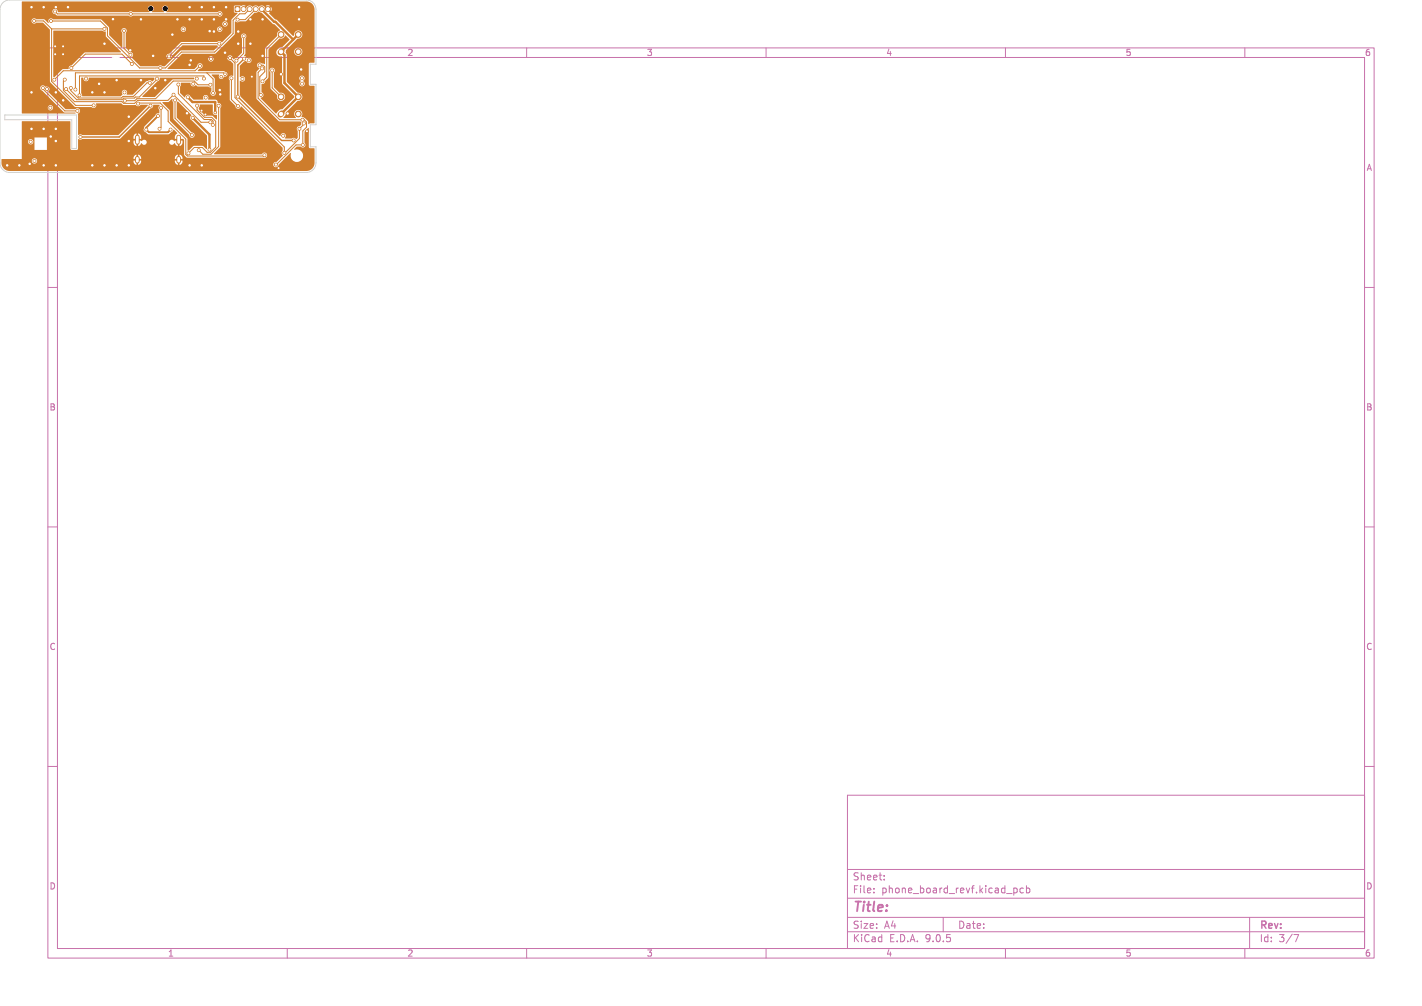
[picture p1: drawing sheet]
<svg xmlns="http://www.w3.org/2000/svg" width="297mm" height="210mm" viewBox="0 0 297 210" stroke-linecap="round" stroke-linejoin="round" font-family="sans-serif">
<defs><g id="words">
<text font-size="2.8" fill="#c872ab" x="178" y="190.9">Title:</text>
<g font-size="2.1" fill="#c872ab">
<text x="178" y="184">Sheet:</text>
<text x="178" y="186.7">File:</text>
<text x="184.1" y="186.7">phone_board_revf.kicad_pcb</text>
<text x="178" y="196.9">KiCad</text>
<text x="178" y="194.1">Size:</text>
<text x="184.7" y="194.1">A4</text>
<text x="185.7" y="196.9">E.D.A.</text>
<text x="193.3" y="196.9">9.0.5</text>
<text x="200" y="194.1">Date:</text>
<text x="263" y="194.3">Rev:</text>
<text x="263" y="196.9">Id:</text>
<text x="267.1" y="196.9">3/7</text>
</g>
<g font-size="1.8" fill="#fff">
<text x="35" y="11.9">1</text>
<text x="10.3" y="35.9">A</text>
</g>
<g font-size="1.8" fill="#c872ab">
<text x="85" y="11.9">2</text>
<text x="135" y="11.9">3</text>
<text x="185" y="11.9">4</text>
<text x="235" y="11.9">5</text>
<text x="285" y="11.9">6</text>
<text x="285.4" y="35.9">A</text>
<text x="10.3" y="85.9">B</text>
<text x="285.3" y="85.9">B</text>
<text x="10.3" y="135.9">C</text>
<text x="285.3" y="135.9">C</text>
<text x="10.3" y="185.9">D</text>
<text x="285.3" y="185.9">D</text>
<text x="35" y="199.9">1</text>
<text x="85" y="199.9">2</text>
<text x="135" y="199.9">3</text>
<text x="185" y="199.9">4</text>
<text x="235" y="199.9">5</text>
<text x="285" y="199.9">6</text>
</g>
</g></defs>
<g fill="none" stroke="#c872ab" stroke-width=".21">
<path d="M10 10h277v190h-277zM12 12h273v186h-273zM60 10v2M110 10v2M160 10v2M210 10v2M260 10v2M10 60h2M285 60h2M10 110h2M285 110h2M10 160h2"/>
<path d="M177 166h108v32h-108zM285 160h2M60 198v2M110 198v2M160 198v2M177 194.5h108M177 191.5h108M177 187.5h108M177 181.5h108M182.5 186.3v.1M182.5 185.5v.1M184.7 183.6v.1"/>
<path d="M184.7 182.8v.1M197 191.5v3M210 198v2M211.7 185.4v1.5M211.7 185.5l.5-.1 .3 .3-.2 .6h-.6M213.7 185.5l-.4-.1-.3 .3 .2 .6h.5M214.4 185.5l.4-.1 .3 .3-.1 .6h-.6M214.4 184.9v1.5M260 198v2M261 191.5v6.5M270.2 195.1h1l-.6 1.5"/>
</g>
<path d="M58.8 10.7l-.2 .2M58.8 23.7l-.2 .2" fill="none" stroke="#ce7d2c" stroke-width="1.2"/>
<g fill="#ce7d2c" stroke="#ce7d2c" stroke-width=".21">
<path d="M49.1 1.4h1v1h-1z"/>
<circle cx="62.3" cy="10.8" r=".6"/>
<circle cx="62.3" cy="7.2" r=".6"/>
<circle cx="58.7" cy="7.2" r=".6"/>
<circle cx="50.9" cy="1.9" r=".5"/>
<circle cx="52.1" cy="1.9" r=".5"/>
<circle cx="53.4" cy="1.9" r=".5"/>
<circle cx="54.7" cy="1.9" r=".5"/>
<circle cx="55.9" cy="1.9" r=".5"/>
<circle cx="62.3" cy="23.8" r=".6"/>
<circle cx="62.3" cy="20.2" r=".6"/>
<circle cx="58.7" cy="20.2" r=".6"/>
<circle cx="4" cy="34.5" r=".3"/>
<circle cx="43.8" cy="6.5" r=".3"/>
<circle cx="45.9" cy="18.8" r=".3"/>
<circle cx="62.5" cy="1.5" r=".3"/>
<circle cx="6.2" cy="34.2" r=".3"/>
<circle cx="62.5" cy="4" r=".3"/>
<circle cx="62.9" cy="14.5" r=".3"/>
<circle cx="42.1" cy="23.1" r=".25"/>
<circle cx="6.6" cy="1.5" r=".3"/>
<circle cx="54.8" cy="4" r=".3"/>
<circle cx="52.3" cy="9.1" r=".3"/>
<circle cx="39.6" cy="1.5" r=".3"/>
<circle cx="44.7" cy="6.6" r=".3"/>
<circle cx="11.7" cy="19.3" r=".3"/>
<circle cx="34.5" cy="16.7" r=".3"/>
<circle cx="46" cy="19.7" r=".3"/>
<circle cx="36" cy="7.2" r=".3"/>
<circle cx="54.8" cy="11.7" r=".3"/>
<circle cx="13.2" cy="11.3" r=".25"/>
<circle cx="39.6" cy="4" r=".3"/>
<circle cx="11.7" cy="1.5" r=".3"/>
<circle cx="47.2" cy="1.5" r=".3"/>
<circle cx="21.8" cy="9.1" r=".3"/>
<circle cx="14.2" cy="1.5" r=".3"/>
<circle cx="52.3" cy="4" r=".3"/>
<circle cx="13.2" cy="9.7" r=".25"/>
<circle cx="37.1" cy="4" r=".3"/>
<circle cx="13.2" cy="20.9" r=".3"/>
<circle cx="21.8" cy="19.3" r=".3"/>
<circle cx="58.7" cy="15.5" r=".3"/>
<circle cx="23.6" cy="4" r=".3"/>
<circle cx="24.4" cy="34.5" r=".3"/>
<circle cx="11.7" cy="26.9" r=".3"/>
<circle cx="64.1" cy="27.4" r=".25"/>
<circle cx="20.7" cy="17.5" r=".3"/>
<circle cx="47" cy="11" r=".3"/>
<circle cx="42.1" cy="1.5" r=".3"/>
<circle cx="6.6" cy="26.9" r=".3"/>
<circle cx="52.6" cy="16" r=".25"/>
<circle cx="39.6" cy="34.5" r=".3"/>
<circle cx="42.9" cy="23.9" r=".25"/>
<circle cx="27.2" cy="10.5" r=".3"/>
<circle cx="26.9" cy="34.5" r=".3"/>
<circle cx="29.4" cy="4" r=".3"/>
<circle cx="58.2" cy="35.1" r=".25"/>
<circle cx="10.6" cy="28.5" r=".3"/>
<circle cx="11.7" cy="29.4" r=".3"/>
<circle cx="29.4" cy="16.7" r=".3"/>
<circle cx="26.9" cy="24.4" r=".3"/>
<circle cx="21.8" cy="34.5" r=".3"/>
<circle cx="47.2" cy="4" r=".3"/>
<circle cx="49.8" cy="9.1" r=".3"/>
<circle cx="24.4" cy="16.7" r=".3"/>
<circle cx="42.1" cy="4" r=".3"/>
<circle cx="19.3" cy="19.3" r=".3"/>
<circle cx="9.1" cy="26.9" r=".3"/>
<circle cx="6.6" cy="19.3" r=".3"/>
<circle cx="42.1" cy="34.5" r=".3"/>
<circle cx="32" cy="11.7" r=".3"/>
<circle cx="9.1" cy="1.5" r=".3"/>
<circle cx="9.1" cy="34.5" r=".3"/>
<circle cx="39.1" cy="23.6" r=".3"/>
<circle cx="26.9" cy="29.4" r=".3"/>
<circle cx="39.9" cy="12.6" r=".3"/>
<circle cx="44.7" cy="1.5" r=".3"/>
<circle cx="49.8" cy="6.6" r=".3"/>
<circle cx="1.5" cy="34.5" r=".3"/>
<circle cx="11.5" cy="11.3" r=".25"/>
<circle cx="60.1" cy="23.7" r=".3"/>
<circle cx="32.4" cy="18.4" r=".3"/>
<circle cx="39.6" cy="13.6" r=".3"/>
<circle cx="19.3" cy="34.5" r=".3"/>
<circle cx="11.5" cy="9.7" r=".25"/>
<circle cx="44.7" cy="4" r=".3"/>
<circle cx="43" cy="20.4" r=".3"/>
<circle cx="33" cy="24.2" r=".3"/>
<circle cx="35.6" cy="27.1" r=".3"/>
<circle cx="30.5" cy="27.1" r=".3"/>
<circle cx="33.3" cy="26.9" r=".3"/>
<circle cx="33.6" cy="22.5" r=".3"/>
<circle cx="18" cy="16.4" r=".3"/>
<circle cx="40.1" cy="28.2" r=".3"/>
<circle cx="36.6" cy="20.9" r=".3"/>
<circle cx="40.4" cy="17.5" r=".3"/>
<circle cx="43.7" cy="31.2" r=".3"/>
<circle cx="40.2" cy="24.6" r=".3"/>
<circle cx="14.8" cy="18.4" r=".3"/>
<circle cx="44.4" cy="26.1" r=".3"/>
<circle cx="31.3" cy="17.3" r=".3"/>
<circle cx="37.3" cy="17.6" r=".3"/>
<circle cx="13.5" cy="16.6" r=".3"/>
<circle cx="36.2" cy="19.8" r=".3"/>
<circle cx="43.9" cy="25.5" r=".3"/>
<circle cx="45.9" cy="6.1" r=".3"/>
<circle cx="38.3" cy="6.1" r=".3"/>
<circle cx="39.2" cy="20.3" r=".3"/>
<circle cx="44.9" cy="23.5" r=".25"/>
<circle cx="41.5" cy="31.4" r=".3"/>
<circle cx="45.7" cy="22.1" r=".3"/>
<circle cx="41.2" cy="22.1" r=".3"/>
<circle cx="39.4" cy="32" r=".3"/>
<circle cx="51" cy="12.3" r=".3"/>
<circle cx="10.5" cy="22.5" r=".3"/>
<circle cx="49.7" cy="20.2" r=".3"/>
<circle cx="16.8" cy="28.6" r=".3"/>
<circle cx="31.4" cy="22.1" r=".3"/>
<circle cx="61.3" cy="29.3" r=".3"/>
<circle cx="27.2" cy="11.5" r=".3"/>
<circle cx="25.9" cy="6.4" r=".3"/>
<circle cx="45.8" cy="9.1" r=".3"/>
<circle cx="27.5" cy="13.4" r=".3"/>
<circle cx="14.9" cy="14.2" r=".3"/>
<circle cx="47" cy="5" r=".3"/>
<circle cx="41.1" cy="16.4" r=".3"/>
<circle cx="59.2" cy="28.3" r=".3"/>
<circle cx="44" cy="12.3" r=".3"/>
<circle cx="8.9" cy="18.4" r=".3"/>
<circle cx="16.2" cy="23.2" r=".3"/>
<circle cx="9.8" cy="18.6" r=".3"/>
<circle cx="13.8" cy="18.6" r=".3"/>
<circle cx="32.8" cy="16.4" r=".3"/>
<circle cx="41.8" cy="13.8" r=".3"/>
<circle cx="11.3" cy="16.6" r=".3"/>
<circle cx="15.7" cy="18.7" r=".3"/>
<circle cx="47" cy="15.5" r=".25"/>
<circle cx="44.5" cy="19.5" r=".3"/>
<circle cx="52" cy="12.6" r=".3"/>
<circle cx="6.4" cy="29.6" r=".3"/>
<circle cx="63.1" cy="17.5" r=".3"/>
<circle cx="42.6" cy="16.4" r=".3"/>
<circle cx="16.6" cy="19.9" r=".3"/>
<circle cx="46.2" cy="16" r=".25"/>
<circle cx="63.1" cy="16.3" r=".3"/>
<circle cx="50.6" cy="16.5" r=".3"/>
<circle cx="7.2" cy="33.6" r=".3"/>
<circle cx="26.1" cy="21" r=".3"/>
<circle cx="43.9" cy="17.7" r=".3"/>
<circle cx="28.8" cy="21.6" r=".3"/>
<circle cx="55.2" cy="32.4" r=".3"/>
<circle cx="45.9" cy="2.9" r=".3"/>
<circle cx="26" cy="19.3" r=".3"/>
<circle cx="11.5" cy="2.4" r=".3"/>
<circle cx="27.3" cy="2.9" r=".3"/>
<circle cx="10.6" cy="4.4" r=".3"/>
<circle cx="33.5" cy="14.2" r=".3"/>
<circle cx="19.6" cy="22" r=".3"/>
<circle cx="21.8" cy="6" r=".3"/>
<circle cx="7.1" cy="4.4" r=".3"/>
<circle cx="54.8" cy="17" r=".3"/>
<circle cx="50.9" cy="7.6" r=".3"/>
<circle cx="49.4" cy="12.7" r=".3"/>
<circle cx="56.8" cy="14.7" r=".3"/>
<circle cx="49.7" cy="22.2" r=".3"/>
<circle cx="48.3" cy="16.3" r=".3"/>
<circle cx="48" cy="12.1" r=".3"/>
<circle cx="63.5" cy="25.8" r=".3"/>
<circle cx="59.4" cy="31.9" r=".3"/>
<circle cx="62.5" cy="26.9" r=".3"/>
<circle cx="54.2" cy="13.6" r=".3"/>
<circle cx="54.5" cy="19.8" r=".3"/>
<circle cx="54.7" cy="14.3" r=".3"/>
<circle cx="63.2" cy="25" r=".3"/>
<circle cx="63.2" cy="30.3" r=".3"/>
<circle cx="57.6" cy="34.4" r=".3"/>
<circle cx="49.6" cy="4.1" r=".3"/>
</g>
<path d="M28.7 28.6v1.1M28.7 33.1v.6M37.3 28.6v1.1M37.3 33.1v.6" fill="none" stroke="#ce7d2c" stroke-width="1"/>
<path d="M33 24.2l-2.5 2.5v.4l.6 .5h4l.5-.5" fill="none" stroke="#ce7d2c" stroke-width=".4"/>
<g fill="none" stroke="#ce7d2c" stroke-width=".21">
<path d="M7.1 4.4h2l1.7 1.6M8.9 18.4v.2l4.6 4.6h2.7M10.8 6v11l5 5h3.8M10.8 6h11M11.5 2.4l.5 .5h33.9M13.5 16.6l-.3 .3v2l2.4 2.3h9.9l.3 .4h2.3l.6-.6h6.4l1.1-1.2 5.8 5.7h1.9M25.9 6.4v3.7l1.3 1.4M27.5 13.4l-2-2.1h-7.7l-2.9 2.9M31.3 17.3h-.6l-2.8 2.8h-2.2l-.3 .4h-9.1l-1.5-1.6v-.5M32.8 16.4l-3.7 3.9h-.8l-.2 .2h-2.3l-.3 .3h-9.5l-2.2-2.2M37.3 17.6v2l5.4 5.4h1.5l.3 .3-.1 .8M41.8 13.8l-1.1 1h-27.5l-1.9 1.8"/>
<path d="M42.6 16.4v-.5h-26v4M43.2 15.2l1.3 1.3v3M43.9 17.7h-2.5l-.8-.8h-4.4l-3.7 3.7h-3.9l-.4 .4h-2.1M45.8 9.1h-7.8l-2.7 2.7M47 15.5l-.3-.3h-30.9v3.5M48 12.1l1.1 1.1v7.2l10.3 10.3v1.2l3.1-3v-2l1-.9v-.2M48.3 16.3v4.5l1.4 1.4M50.9 7.6v3.5l-1.5 1.6M52.1 1.9l-.9 1h-1.2l-1.3 1.3v2.8l-3.9 3.9h-6.9l-3.3 3.3h-5.4l-6.8-6.7v-1.6l-1.4-1.5h-10.3M53.4 1.9l-2.2 2.2h-1.6M54.2 13.6h.7l.4 .4v1l-1 1v3.6l.2 .2M54.7 14.3l-.8 .8v5.4l4.5 4.5h5.1l.5 .5v1.1l-.8 .7v3h-1.4l-4.2 4.1"/>
<path d="M56.8 14.7h.1M56.8 14.7v3.6l1.9 1.9M58.7 7.2l-3 3v5.9l-.9 .9M28.8 21.6l.2-.1h4.5l1.6 1.7v2.2l3.7 3.6v3.2l.3 .4h16l.1-.2M33.6 22.5v4.1l-.3 .3M36.6 20.9v3.8l3.5 3.5M41.2 22.1v.8l1.5 1.6h1.5l.9 .8v5.4l-1.1 1.1h-.7l-1.1-1h-1.6l-1.2 1.2M45.7 22.1v8.5l-1.6 1.6h-1.7l-.9-.8"/>
</g>
<path d="M54.7 1.9l2.6 2.7h.2l3.7 3.7M62.3 7.2l-3.6 3.6 .7 .7v5.8l2.9 2.9-3.6 3.6M39.2 20.3l1 1h4.7v2.2M40.3 24.6l3.4 3.5v3.1" fill="none" stroke="#ce7d2c" stroke-width=".5"/>
<path d="M51 12.3l-1.3 1.3v6.6l9.1 9.1h2.5M31.4 22.1l-6.5 6.5h-8.1" fill="none" stroke="#ce7d2c" stroke-width=".3"/>
<g fill="#ce7d2c">
<path d="M4.6 25.3h10.1v5.7l.3 .3 1.2-.1 .2-2.2 .5 .2 .3-.2h7.7l.6-.5h2.4v.5h.5v.3h-.5v.7l.3 .3 .3 .2v-.5h.4v.5l.7-.6a.55 .55 0 0 0 .9 .1 .55 .55 0 0 0-.1-.8 .55 .55 0 0 0-.8 .3l-.6-.2v-.3h.5v-.5l-.2-.4-.4-.2v.5h-.4v-.6l-.4 .3-.2 .4h-2.4l6-5.9a.68 .68 0 0 0 .5-.7h1.4a.69 .69 0 0 0-.1 1.1v.6h-.2a.58 .58 0 0 0-.7 .5l-2.2 2.3-.1 .4a.57 .57 0 0 0 .4 .8l.5 .4h4.2l1.1-.9 .7 .7-.5 .7v.5h.5v.3l-.5 .2a.54 .54 0 0 0-.8-.3 .54 .54 0 0 0-.2 .7 .54 .54 0 0 0 .8 .1l.2-.1 .3 .4 .3 .2v-.5h.4l.1 .5 .3-.3 .2-.4v-.5h-.5v-.3h.6l.2 .2 .1 3.1 .6 .6h15.9a.57 .57 0 0 0 .7-.4 .57 .57 0 0 0-.3-.7 .57 .57 0 0 0-.8 .4h-9.9v-.2l1.3-1.4v-8.1a.64 .64 0 0 0 .1-.7 .64 .64 0 0 0-.6-.4l-.1-.3-.3-.3-1.7-.1a.59 .59 0 0 0-.5-.9 .59 .59 0 0 0-.4 1h-2l-.8-.7a.6 .6 0 0 0-.6-.3 .6 .6 0 0 0-.5 .5l-1-.9 .1-2 2-.1a.7 .7 0 0 0 .4 .7 .7 .7 0 0 0 .9-.2l.3 .3h2.2l.6 .1v.8a.57 .57 0 0 0 .1 .9 .57 .57 0 0 0 .8-.1 .57 .57 0 0 0-.1-.8v-2.5l-.7-.9h1.6a.57 .57 0 0 0 .2 .9 .57 .57 0 0 0 .8-.5 .54 .54 0 0 0 .7-.5 .54 .54 0 0 0-.6-.6l-5.6-.1 .4-.5a.57 .57 0 0 0 .6-.5 .57 .57 0 0 0-.6-.6 .57 .57 0 0 0-.5 .6l-.6 .6h-5.6l2-2.2h6.5a.56 .56 0 0 0 .7 .7 .56 .56 0 0 0 .2-.9 .56 .56 0 0 0-.9 .2h-6.5l1.1-1h6.9l4-4v-2.7h.2a.61 .61 0 0 0 .9 0l1.2-.1 1.8-1.7 .5-.1a.47 .47 0 0 1 .9 0l4 3.7a1.1 1.1 0 0 0-.6 1.3l-2.5 2.5v3.2h-.7a.58 .58 0 0 0-1 .1 .58 .58 0 0 0 .5 .9l-.6 .8v5.6l4.6 4.6h4.5l.2 .2v.5l-.3 .3a.58 .58 0 0 0-.6 .4 .58 .58 0 0 0 .2 .7v1.3l-.3 .3h-.1a.6 .6 0 0 0-.9-.1h-1.3l-.1-.1a.58 .58 0 0 0-.2-1 .58 .58 0 0 0-.8 .6l-8.2-8.2-.2-.4v-3a.59 .59 0 0 0 .9 .1 .59 .59 0 0 0 0-.9 .59 .59 0 0 0-.9 .1v-2.4l.9-.9 .4-.1a.59 .59 0 0 0 .8 .4 .59 .59 0 0 0 .2-.8 .59 .59 0 0 0-.8-.2l-.6-.5 .2-.4 .1-3.2a.57 .57 0 0 0-.1-.9 .57 .57 0 0 0-.8 .1 .57 .57 0 0 0 .1 .8v3l-1 1.1h-.3a.37 .37 0 0 1-.3 .2 .37 .37 0 0 1-.3-.2 .57 .57 0 0 0-.6-.5 .57 .57 0 0 0-.5 .6 .57 .57 0 0 0 .6 .5l.6 .6v2.5a.59 .59 0 0 0-.8 .2 .59 .59 0 0 0 .1 .8v4l1.1 1.3a.61 .61 0 0 0 .6 .6 .61 .61 0 0 0 .7-.5l8.6 8.6v.6l-.2 .6 .3 .5-1.3 1.3a.57 .57 0 0 0-.7 .4 .57 .57 0 0 0 .4 .7 .57 .57 0 0 0 .7-.5l2.4-2.4h.2a1.33 1.33 0 0 0 1.1 1.8 1.33 1.33 0 0 0 1.4-1.6 1.33 1.33 0 0 0-1.8-1l.5-.6h.8a.57 .57 0 0 0 .9 0 .57 .57 0 0 0-.1-.8v-2.3l.8-.8 .1 4 .2 .2 1 .1v3a1.7 1.7 0 0 1-1.7 1.7h-62a1.7 1.7 0 0 1-1.7-1.7v-.5h6.3a.56 .56 0 0 0 .8 .6 .56 .56 0 0 0 .2-.9 .56 .56 0 0 0-.9 .2l-.1 .1h-6.3l.1-.3h4.1l.1-.2h23.3v.2h.5v.3h-.5l.1 .5 .5 .4v-.5h.4v.5a.81 .81 0 0 0 .6-.9h-.5v-.3h.5v-.2h7v.2h.5v.3h-.5l.1 .5 .5 .4v-.5h.4v.5a.81 .81 0 0 0 .6-.9h-.5v-.3h.5v-.2l-.2-.5-.4-.2v.5h-.4v-.5l-.4 .2-.2 .5h-7l-.2-.5-.4-.2v.5h-.4v-.5l-.4 .2-.2 .5h-23.3v-1.7h5.2v-2.6h-2.6v2.6h-2.6v-1.8h1.2v.2a.56 .56 0 0 0 .9 .4 .56 .56 0 0 0 0-1 .56 .56 0 0 0-.9 .4h-1.2z"/>
<path d="M34 21.3h1.2l.7-.7 .1 .1 .2 .7v3.4l3.3 3.3a.57 .57 0 0 0 .6 .7 .57 .57 0 0 0 .5-.6 .57 .57 0 0 0-.6-.6l-3.1-3.1v-3.1l.1-.2h.2l2.8 2.8a.68 .68 0 0 0 .1 1.1l3.1 3.2v2.8l-.9-.7h-1.8l-1.1 1h-.2l-.1-2.5-3.6-3.7-.1-2.2-1.5-1.5z"/>
<path d="M4.6 .3h59.4a1.7 1.7 0 0 1 1.7 1.7v11l-1 .1-.2 .3v4.2l.2 .3 1 .1v7.7h-.9l-.3 .2-.2-.6-.8-.7-.5-.2a.89 .89 0 0 0-.1-1.3 .89 .89 0 0 0-1.3 .2 .89 .89 0 0 0 .2 1.3h-2.5l-.1-.1 .4-.4 .1-.6 2.5-2.4a.87 .87 0 0 0 .9-1 .87 .87 0 0 0-1-.8l-2.2-2.2v-.8h2.6l.1 .2 .3 .4a.56 .56 0 0 0-.4 .7 .56 .56 0 0 0 .8 .3 .56 .56 0 0 0 .2-.8l-.2-.2a.57 .57 0 0 0 .1-1 .57 .57 0 0 0-.9 .4h-2.6v-4.9l-.3-.4 .1-.3h1.7v.2a.85 .85 0 0 0 1.3 .6 .85 .85 0 0 0 0-1.4 .85 .85 0 0 0-1.3 .6h-1.7v-.1l2.5-2.5a.85 .85 0 0 0 1-.9 .85 .85 0 0 0-.9-.9 .85 .85 0 0 0-.9 1l-.2 .2-3.4-3.3-.4-.2-1.2-1.2 .2-.2-.4-.4 .3-.2 .3 .3 .1-.3-.1-.5-.3 .3-.3-.2 .4-.4-.4-.1-.5 .1 .4 .4-.3 .2-.3-.3a.88 .88 0 0 0-1.3-.1 .97 .97 0 0 0-1.3 0 .75 .75 0 0 0-1.2 .1l-.3 .3-.3-.2 .4-.4-.4-.1-.5 .2-1.5-.1v1.3l.7 .3-1.2 1.3-.1 2.8-1.9 1.9a.81 .81 0 0 0-1.1 0h-7.4l-2.5 2.4a.57 .57 0 0 0-.7 .5 .57 .57 0 0 0 .6 .6 .57 .57 0 0 0 .6-.6l2.2-2.2h7.2l.2 .1-.8 .9h-7l-3.3 3.3-1-.2-.4 .2h-3.7l-1.8-1.7a.66 .66 0 0 0 .3-.8 .66 .66 0 0 0-.6-.4l-.9-1v-3.1a.54 .54 0 0 0 0-.8h11.4v.2a.56 .56 0 0 0 .7 .5 .56 .56 0 0 0 .5-.7h6.4v.2a.56 .56 0 0 0 .9 .4 .56 .56 0 0 0 0-1 .56 .56 0 0 0-.9 .4h-6.4l-.1-.1a.56 .56 0 0 0-.6-.4 .56 .56 0 0 0-.5 .5h-11.5a.57 .57 0 0 0-.7 .1 .57 .57 0 0 0 .1 .8v3h-.2l-2.6-2.5v-1.7l-.8-.8h24.4v.2a.56 .56 0 0 0 .9 .4 .56 .56 0 0 0 0-1 .56 .56 0 0 0-.9 .4h-24.4l-1-.9h-9.9a.59 .59 0 0 0-.8 0 .59 .59 0 0 0-.1 .8l-1-.8h-1.7a.56 .56 0 0 0-.8 0 .56 .56 0 0 0 .1 .8 .56 .56 0 0 0 .8-.1h1.4l1.4 1.5 .1 11 5.1 5.1 3.5 .1a.59 .59 0 0 0 .8 0 .59 .59 0 0 0 .1-.8h5.3l.5 .3h2.4a.8 .8 0 0 0 1.2 0l1.5 .1-6.2 6.2h-7.5l-.3-.2-.6 .2v-4.5a.57 .57 0 0 0 .3-.8 .57 .57 0 0 0-.9-.1h-2l-3.6-3.6a.64 .64 0 0 0 .2-.7 .64 .64 0 0 0-.6-.4h-.2a.59 .59 0 0 0-.9-.1 .59 .59 0 0 0 .2 .9l4.5 4.5 2.4 .1 .1 .1h-11.2v-1.2h5.4a.56 .56 0 0 0 .7 .6 .56 .56 0 0 0 .2-.9 .56 .56 0 0 0-.9 .2v.1h-5.4v-20.1h6.3a.6 .6 0 0 0 .7 .7l.4 .3h14.9a.62 .62 0 0 0 .9 0h17.7a.56 .56 0 0 0 .8-.1 .56 .56 0 0 0-.1-.8 .56 .56 0 0 0-.8 .1h-10.6l-.1-.1a.65 .65 0 0 0 .2-1 .65 .65 0 0 0-1 .1 .65 .65 0 0 0 .4 1h-2.6a.64 .64 0 0 0 .5-.9 .64 .64 0 0 0-.9-.3 .64 .64 0 0 0-.3 .9l.3 .3h-3.5l-.6-.2-.4 .2h-14.6a.64 .64 0 0 0-.5-.6 .64 .64 0 0 0-.7 .3l-6.4 .1z"/>
<path d="M41.7 21.8h2.7v1.6a.64 .64 0 0 0 .9 .6l-.1 .9-.8-.7-1.6-.1-1.3-1.3z"/>
<path d="M56.1 10.3l2.4-2.3a.99 .99 0 0 0 1.1-.6l.9 .9-1.5 1.5-.6 .1-.5 .5a.91 .91 0 0 0 0 1.1 .91 .91 0 0 0 1 .3v5.7l2.5 2.5v.3l-2.4 2.5-.7 .2-.6 .7-3.3-3.2a.66 .66 0 0 0 .6-.6 .66 .66 0 0 0-.4-.7v-1.6l.1-.1a.6 .6 0 0 0 .7-.6l.6-.7 .1-1.6h.2l.2 .6v3.3l1.4 1.5a.85 .85 0 0 0 .7 1.1 .85 .85 0 0 0 1-1 .85 .85 0 0 0-1.1-.7l-1.3-1.2v-3a.57 .57 0 0 0-.1-1 .57 .57 0 0 0-.8 .4h-.2z"/>
<path d="M33.4 16.2h7.1l.1 .1-.2 .3h-4.3l-3.7 3.6h-2.6v-.1l3.1-3.1a.69 .69 0 0 0 .5-.8z"/>
<path d="M17 16.2h.3a.63 .63 0 0 0 .4 .7 .63 .63 0 0 0 .8-.3l.1-.4h13.6l.1 .4-.4 .4a.97 .97 0 0 0-1.3-.1l-2.8 2.8-1.3 .1a.59 .59 0 0 0-.3-1 .59 .59 0 0 0-.7 .7l.1 .3-.4 .3h-8l-.2-.7z"/>
<path d="M11.1 6.4h10.3l.6 .2 .2 1.1 3.1 3.1-.1 .1-7.5 .1-2.8 2.7a.78 .78 0 0 0-.6 .7h-1.2l-1.7 1.7-.3-.1z"/>
</g>
<path d="M.6 .6l.7-.5 .7-.1h62a2 2 0 0 1 2 2v11.4h-1.2v4.2h1.2v8.5h-1.2v4.6h1.2v3.3a2 2 0 0 1-2 2h-62a2 2 0 0 1-2-2v-32l.2-.8zM1 24h15v7h-1v-6h-14z" fill="none" stroke="#d0d2cd" stroke-width=".21"/>
<g fill="#fff" stroke="#fff" stroke-width=".21">
<circle cx="4" cy="34.5" r=".15"/>
<circle cx="43.8" cy="6.5" r=".15"/>
<circle cx="45.9" cy="18.8" r=".15"/>
<circle cx="62.5" cy="1.5" r=".15"/>
<circle cx="6.2" cy="34.2" r=".15"/>
<circle cx="62.5" cy="4" r=".15"/>
<circle cx="62.9" cy="14.5" r=".15"/>
<circle cx="42.1" cy="23.1" r=".1"/>
<circle cx="6.6" cy="1.5" r=".15"/>
<circle cx="54.8" cy="4" r=".15"/>
<circle cx="52.3" cy="9.1" r=".15"/>
<circle cx="39.6" cy="1.5" r=".15"/>
<circle cx="44.7" cy="6.6" r=".15"/>
<circle cx="11.7" cy="19.3" r=".15"/>
<circle cx="34.5" cy="16.7" r=".15"/>
<circle cx="46" cy="19.7" r=".15"/>
<circle cx="36" cy="7.2" r=".15"/>
<circle cx="54.8" cy="11.7" r=".15"/>
<circle cx="13.2" cy="11.3" r=".1"/>
<circle cx="39.6" cy="4" r=".15"/>
<circle cx="11.7" cy="1.5" r=".15"/>
<circle cx="47.2" cy="1.5" r=".15"/>
<circle cx="21.8" cy="9.1" r=".15"/>
<circle cx="14.2" cy="1.5" r=".15"/>
<circle cx="52.3" cy="4" r=".15"/>
<circle cx="13.2" cy="9.7" r=".1"/>
<circle cx="37.1" cy="4" r=".15"/>
<circle cx="13.2" cy="21" r=".15"/>
<circle cx="21.8" cy="19.3" r=".15"/>
<circle cx="58.7" cy="15.5" r=".15"/>
<circle cx="23.6" cy="4" r=".15"/>
<circle cx="24.4" cy="34.5" r=".15"/>
<circle cx="11.7" cy="26.9" r=".15"/>
<circle cx="64.1" cy="27.4" r=".1"/>
<circle cx="20.7" cy="17.5" r=".15"/>
<circle cx="47" cy="11" r=".15"/>
<circle cx="42.1" cy="1.5" r=".15"/>
<circle cx="6.6" cy="26.9" r=".15"/>
<circle cx="52.6" cy="16" r=".1"/>
<circle cx="39.6" cy="34.5" r=".15"/>
<circle cx="42.9" cy="23.9" r=".1"/>
<circle cx="27.2" cy="10.5" r=".15"/>
<circle cx="26.9" cy="34.5" r=".15"/>
<circle cx="29.4" cy="4" r=".15"/>
<circle cx="58.2" cy="35.1" r=".1"/>
<circle cx="10.6" cy="28.5" r=".15"/>
<circle cx="11.7" cy="29.4" r=".15"/>
<circle cx="29.4" cy="16.7" r=".15"/>
<circle cx="26.9" cy="24.4" r=".15"/>
<circle cx="21.8" cy="34.5" r=".15"/>
<circle cx="47.2" cy="4" r=".15"/>
<circle cx="49.8" cy="9.1" r=".15"/>
<circle cx="24.4" cy="16.7" r=".15"/>
<circle cx="42.1" cy="4" r=".15"/>
<circle cx="19.3" cy="19.3" r=".15"/>
<circle cx="9.1" cy="26.9" r=".15"/>
<circle cx="6.6" cy="19.3" r=".15"/>
<circle cx="42.1" cy="34.5" r=".15"/>
<circle cx="32" cy="11.7" r=".15"/>
<circle cx="9.1" cy="1.5" r=".15"/>
<circle cx="9.1" cy="34.5" r=".15"/>
<circle cx="39.1" cy="23.6" r=".15"/>
<circle cx="26.9" cy="29.4" r=".15"/>
<circle cx="39.8" cy="12.6" r=".15"/>
<circle cx="44.7" cy="1.5" r=".15"/>
<circle cx="49.8" cy="6.6" r=".15"/>
<circle cx="1.5" cy="34.5" r=".15"/>
<circle cx="11.5" cy="11.3" r=".1"/>
<circle cx="60.1" cy="23.7" r=".15"/>
<circle cx="32.4" cy="18.4" r=".15"/>
<circle cx="39.6" cy="13.5" r=".15"/>
<circle cx="19.3" cy="34.5" r=".15"/>
<circle cx="11.5" cy="9.7" r=".1"/>
<circle cx="44.7" cy="4" r=".15"/>
<circle cx="43" cy="20.4" r=".15"/>
<circle cx="33" cy="24.2" r=".15"/>
<circle cx="35.6" cy="27.1" r=".15"/>
<circle cx="30.5" cy="27.1" r=".15"/>
<circle cx="33.3" cy="26.9" r=".15"/>
<circle cx="33.6" cy="22.5" r=".15"/>
<circle cx="18" cy="16.4" r=".15"/>
<circle cx="40.1" cy="28.2" r=".15"/>
<circle cx="36.6" cy="20.9" r=".15"/>
<circle cx="40.4" cy="17.5" r=".15"/>
<circle cx="43.7" cy="31.2" r=".15"/>
<circle cx="40.2" cy="24.6" r=".15"/>
<circle cx="14.8" cy="18.4" r=".15"/>
<circle cx="44.4" cy="26.1" r=".15"/>
<circle cx="31.3" cy="17.3" r=".15"/>
<circle cx="37.3" cy="17.6" r=".15"/>
<circle cx="13.5" cy="16.6" r=".15"/>
<circle cx="36.2" cy="19.8" r=".15"/>
<circle cx="43.9" cy="25.5" r=".15"/>
<circle cx="45.9" cy="6.1" r=".15"/>
<circle cx="38.3" cy="6.1" r=".15"/>
<circle cx="39.2" cy="20.3" r=".15"/>
<circle cx="45" cy="23.5" r=".1"/>
<circle cx="41.5" cy="31.4" r=".15"/>
<circle cx="45.7" cy="22.1" r=".15"/>
<circle cx="41.2" cy="22.1" r=".15"/>
<circle cx="39.4" cy="32" r=".15"/>
<circle cx="51" cy="12.3" r=".15"/>
<circle cx="10.5" cy="22.5" r=".15"/>
<circle cx="49.7" cy="20.2" r=".15"/>
<circle cx="16.8" cy="28.6" r=".15"/>
<circle cx="31.4" cy="22.1" r=".15"/>
<circle cx="61.3" cy="29.3" r=".15"/>
<circle cx="27.2" cy="11.4" r=".15"/>
<circle cx="25.9" cy="6.4" r=".15"/>
<circle cx="45.8" cy="9.1" r=".15"/>
<circle cx="27.5" cy="13.4" r=".15"/>
<circle cx="14.9" cy="14.2" r=".15"/>
<circle cx="47" cy="5" r=".15"/>
<circle cx="41.1" cy="16.4" r=".15"/>
<circle cx="59.2" cy="28.3" r=".15"/>
<circle cx="44.1" cy="12.3" r=".15"/>
<circle cx="9" cy="18.4" r=".15"/>
<circle cx="16.2" cy="23.1" r=".15"/>
<circle cx="9.8" cy="18.6" r=".15"/>
<circle cx="13.8" cy="18.6" r=".15"/>
<circle cx="32.8" cy="16.4" r=".15"/>
<circle cx="41.8" cy="13.8" r=".15"/>
<circle cx="11.3" cy="16.6" r=".15"/>
<circle cx="15.8" cy="18.7" r=".15"/>
<circle cx="47" cy="15.5" r=".1"/>
<circle cx="44.5" cy="19.4" r=".15"/>
<circle cx="52" cy="12.6" r=".15"/>
<circle cx="6.4" cy="29.6" r=".15"/>
<circle cx="63.1" cy="17.5" r=".15"/>
<circle cx="42.6" cy="16.4" r=".15"/>
<circle cx="16.6" cy="19.9" r=".15"/>
<circle cx="46.2" cy="16" r=".1"/>
<circle cx="63.1" cy="16.3" r=".15"/>
<circle cx="50.6" cy="16.5" r=".15"/>
<circle cx="7.2" cy="33.6" r=".15"/>
<circle cx="26.1" cy="21" r=".15"/>
<circle cx="43.9" cy="17.7" r=".15"/>
<circle cx="28.8" cy="21.6" r=".15"/>
<circle cx="55.2" cy="32.4" r=".15"/>
<circle cx="45.9" cy="2.9" r=".15"/>
<circle cx="26" cy="19.3" r=".15"/>
<circle cx="11.5" cy="2.4" r=".15"/>
<circle cx="27.3" cy="2.9" r=".15"/>
<circle cx="10.7" cy="4.4" r=".15"/>
<circle cx="33.5" cy="14.2" r=".15"/>
<circle cx="19.6" cy="22" r=".15"/>
<circle cx="21.8" cy="6" r=".15"/>
<circle cx="7.1" cy="4.4" r=".15"/>
<circle cx="54.8" cy="17" r=".15"/>
<circle cx="50.9" cy="7.6" r=".15"/>
<circle cx="49.4" cy="12.7" r=".15"/>
<circle cx="56.8" cy="14.7" r=".15"/>
<circle cx="49.7" cy="22.2" r=".15"/>
<circle cx="48.3" cy="16.3" r=".15"/>
<circle cx="48" cy="12.1" r=".15"/>
<circle cx="63.5" cy="25.8" r=".15"/>
<circle cx="59.4" cy="31.9" r=".15"/>
<circle cx="62.5" cy="26.9" r=".15"/>
<circle cx="54.2" cy="13.6" r=".15"/>
<circle cx="54.5" cy="19.8" r=".15"/>
<circle cx="54.7" cy="14.3" r=".15"/>
<circle cx="63.2" cy="25" r=".15"/>
<circle cx="63.2" cy="30.2" r=".15"/>
<circle cx="57.6" cy="34.4" r=".15"/>
<circle cx="49.6" cy="4.1" r=".15"/>
<circle cx="62" cy="32.5" r="1.1"/>
<circle cx="58.7" cy="10.8" r=".35"/>
<circle cx="62.3" cy="10.8" r=".35"/>
<circle cx="62.3" cy="7.2" r=".35"/>
<circle cx="58.7" cy="7.2" r=".35"/>
<circle cx="24.2" cy="12.9" r="1.1"/>
<circle cx="49.6" cy="1.9" r=".33"/>
<circle cx="50.9" cy="1.9" r=".33"/>
<circle cx="52.1" cy="1.9" r=".33"/>
<circle cx="53.4" cy="1.9" r=".33"/>
<circle cx="54.7" cy="1.9" r=".33"/>
<circle cx="55.9" cy="1.9" r=".33"/>
<circle cx="30.1" cy="29.7" r=".32"/>
<circle cx="35.9" cy="29.7" r=".32"/>
<circle cx="58.7" cy="23.8" r=".35"/>
<circle cx="62.3" cy="23.8" r=".35"/>
<circle cx="62.3" cy="20.2" r=".35"/>
<circle cx="58.7" cy="20.2" r=".35"/>
</g>
<g fill="#000" stroke="#000" stroke-width=".21">
<circle cx="31.5" cy="1.8" r=".42"/>
<circle cx="34.5" cy="1.8" r=".42"/>
</g>
<path d="M28.7 28.6v1.1M28.7 33.1v.6M37.3 28.6v1.1M37.3 33.1v.6" fill="none" stroke="#fff" stroke-width=".6"/>
<use href="#words"/>
</svg>
